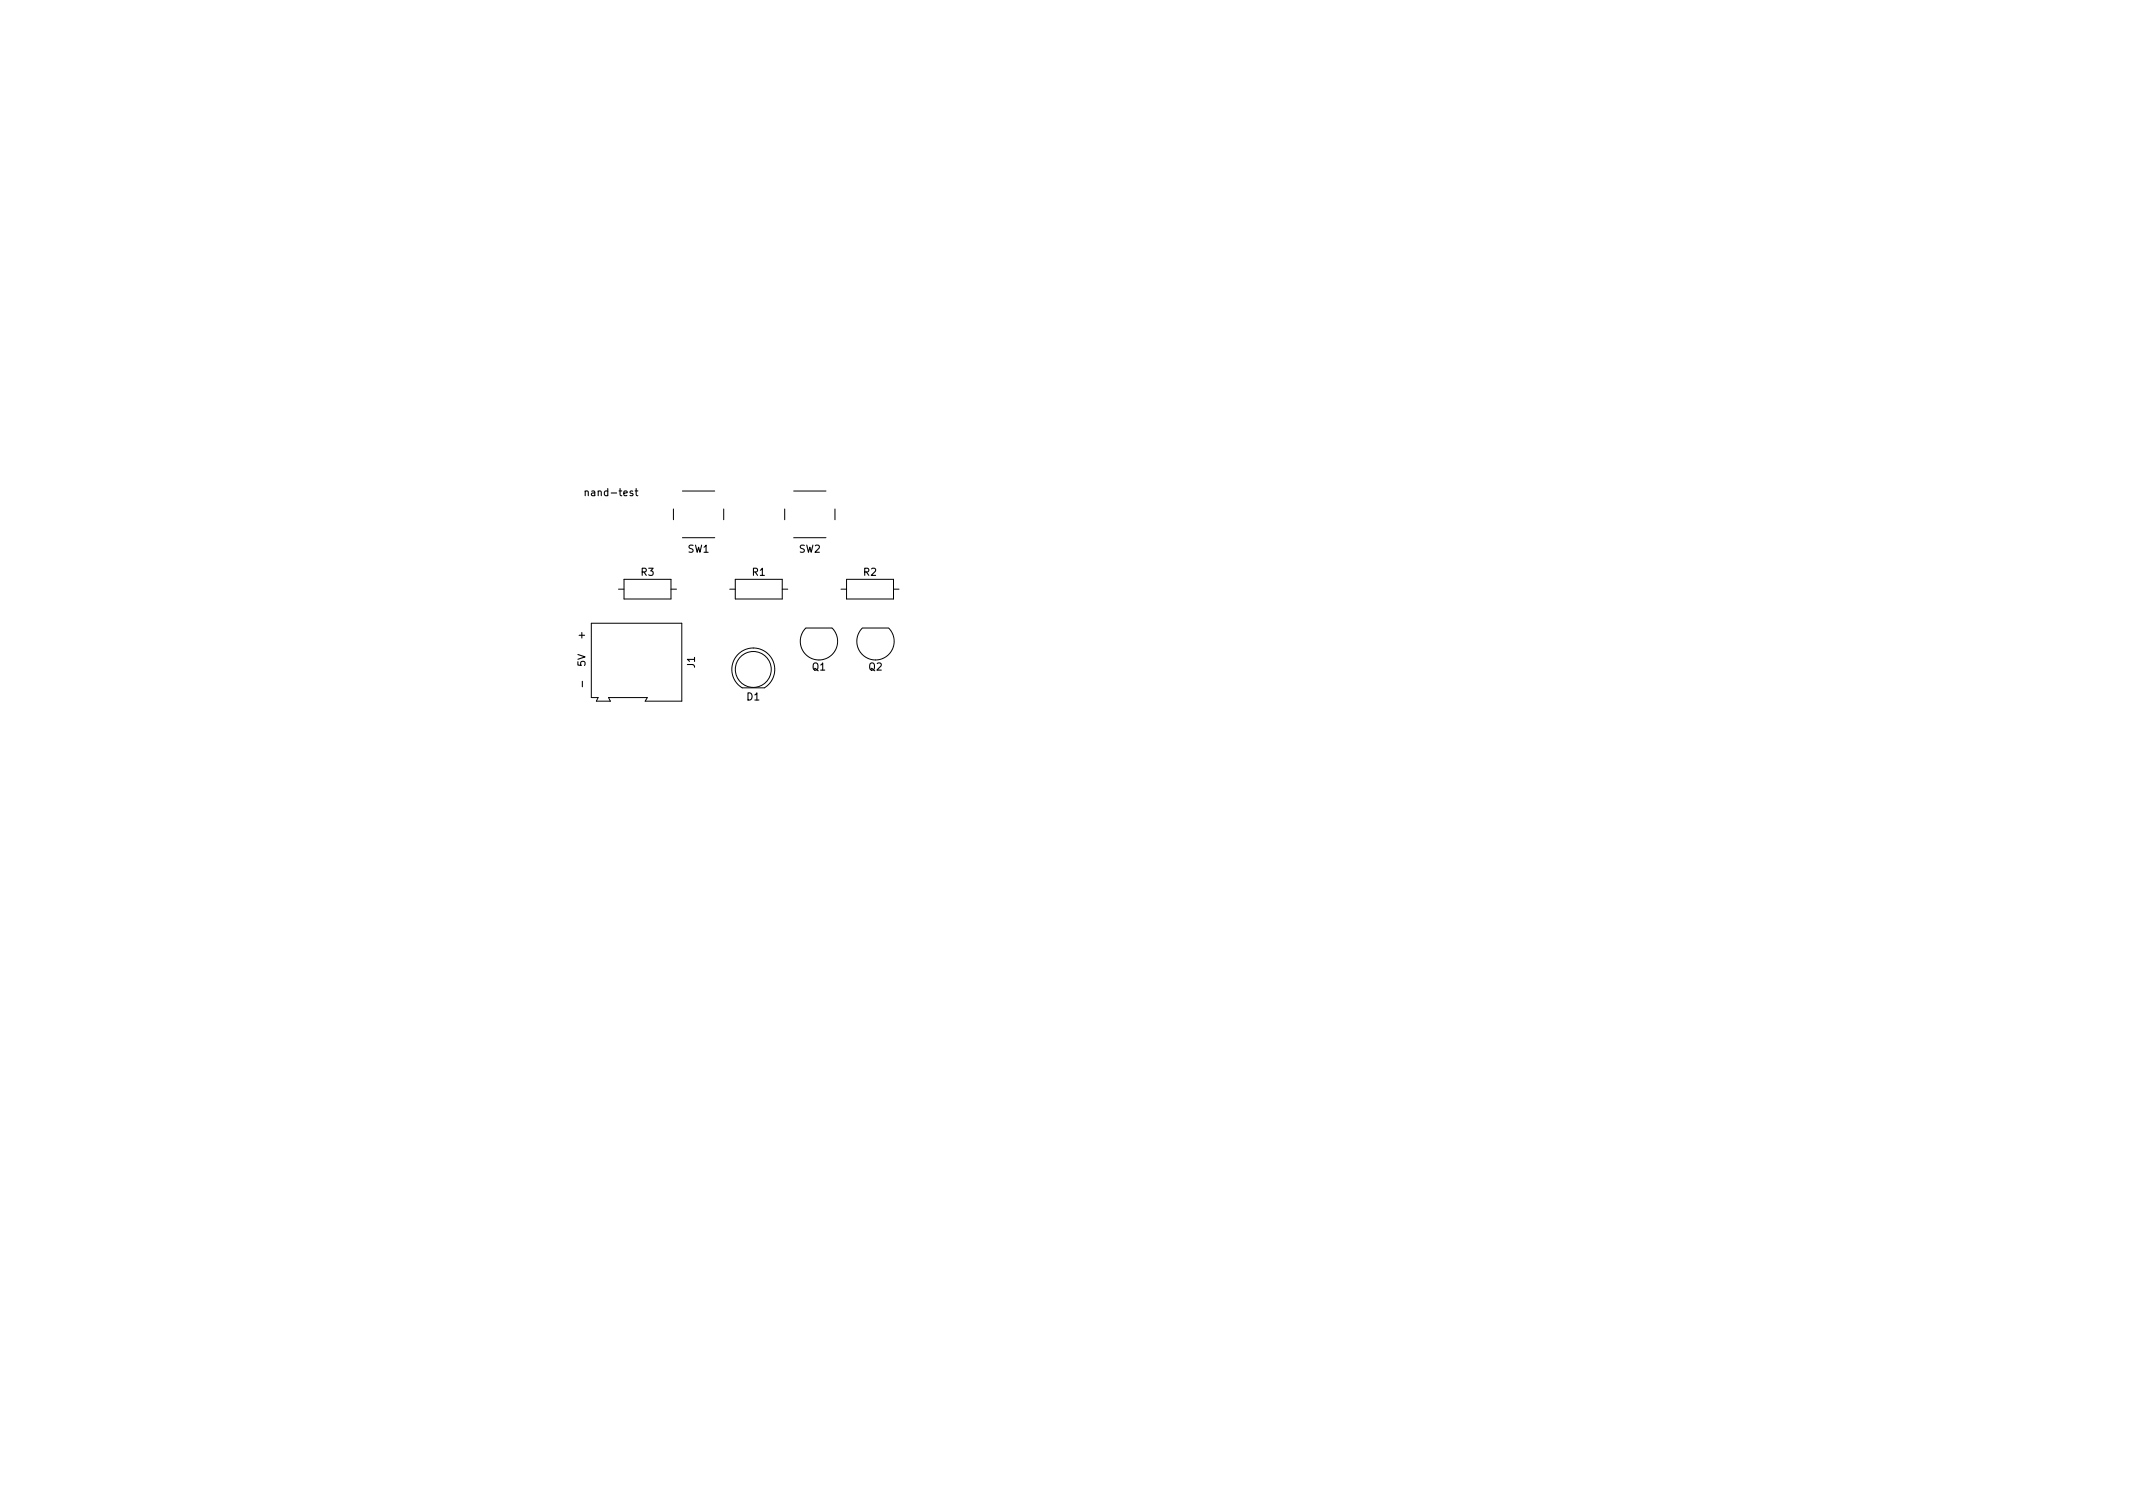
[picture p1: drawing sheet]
<svg xmlns="http://www.w3.org/2000/svg" width="297mm" height="210mm" viewBox="0 0 297 210" stroke-linecap="round" stroke-linejoin="round" font-family="sans-serif">
<defs><g id="words">
<g font-size="1.4">
<text x="82" y="69.1">nand-test</text>
<text x="95.8" y="76.9">SW1</text>
<text x="111.3" y="76.9">SW2</text>
<text x="89.3" y="80.2">R3</text>
<text x="104.8" y="80.2">R1</text>
<text x="120.3" y="80.2">R2</text>
<text x="80.6" y="88.9">+</text>
<text x="81.5" y="95.5" transform="rotate(-90 81.5 95.5)">-</text>
<text x="81.5" y="92.8" transform="rotate(-90 81.5 92.8)">5V</text>
<text x="96.8" y="93" transform="rotate(-90 96.8 93)">J1</text>
<text x="113.1" y="93.4">Q1</text>
<text x="121" y="93.4">Q2</text>
<text x="104" y="97.5">D1</text>
</g>
</g></defs>
<path d="M81.5 68.5l.1-.1h.3v.6M81.5 68.4v.6M88.4 68.4h.4M88.6 68v.9l.2 .1" fill="none" stroke="#000" stroke-width=".15"/>
<g fill="none" stroke="#000" stroke-width=".14">
<path d="M93.8 70.9v1.5M95 74.9h4.5M95 68.4h4.5M100.8 70.9v1.5M109.3 70.9v1.5M110.5 74.9h4.5M110.5 68.4h4.5M116.3 70.9v1.5M82.3 86.8h12.6v10.8h-5.1l.3-.5h-5.4l.3 .5h-2l.3-.5h-1zM86.1 82h.8M86.9 80.7h6.5v2.7h-6.5zM93.4 82h.8"/>
<path d="M101.6 82h.8M102.4 80.7h6.5v2.7h-6.5zM102.8 91.1a2.99 2.99 0 0 1 4.5 .3 2.99 2.99 0 0 1-.9 4.4h-3a2.99 2.99 0 0 1-.6-4.7zM108.9 82h.8M112.2 87.5a2.6 2.6 0 0 0 0 3.6 2.6 2.6 0 0 0 3.7 0 2.6 2.6 0 0 0 0-3.6M112.2 87.4h3.6M117.1 82h.8M117.9 80.7h6.5v2.7h-6.5zM120.1 87.5a2.6 2.6 0 0 0 0 3.6 2.6 2.6 0 0 0 3.7 0 2.6 2.6 0 0 0 0-3.6M120.1 87.4h3.6M124.4 82h.8"/>
<circle cx="104.9" cy="93.2" r="2.5"/>
</g>
<use href="#words"/>
</svg>
